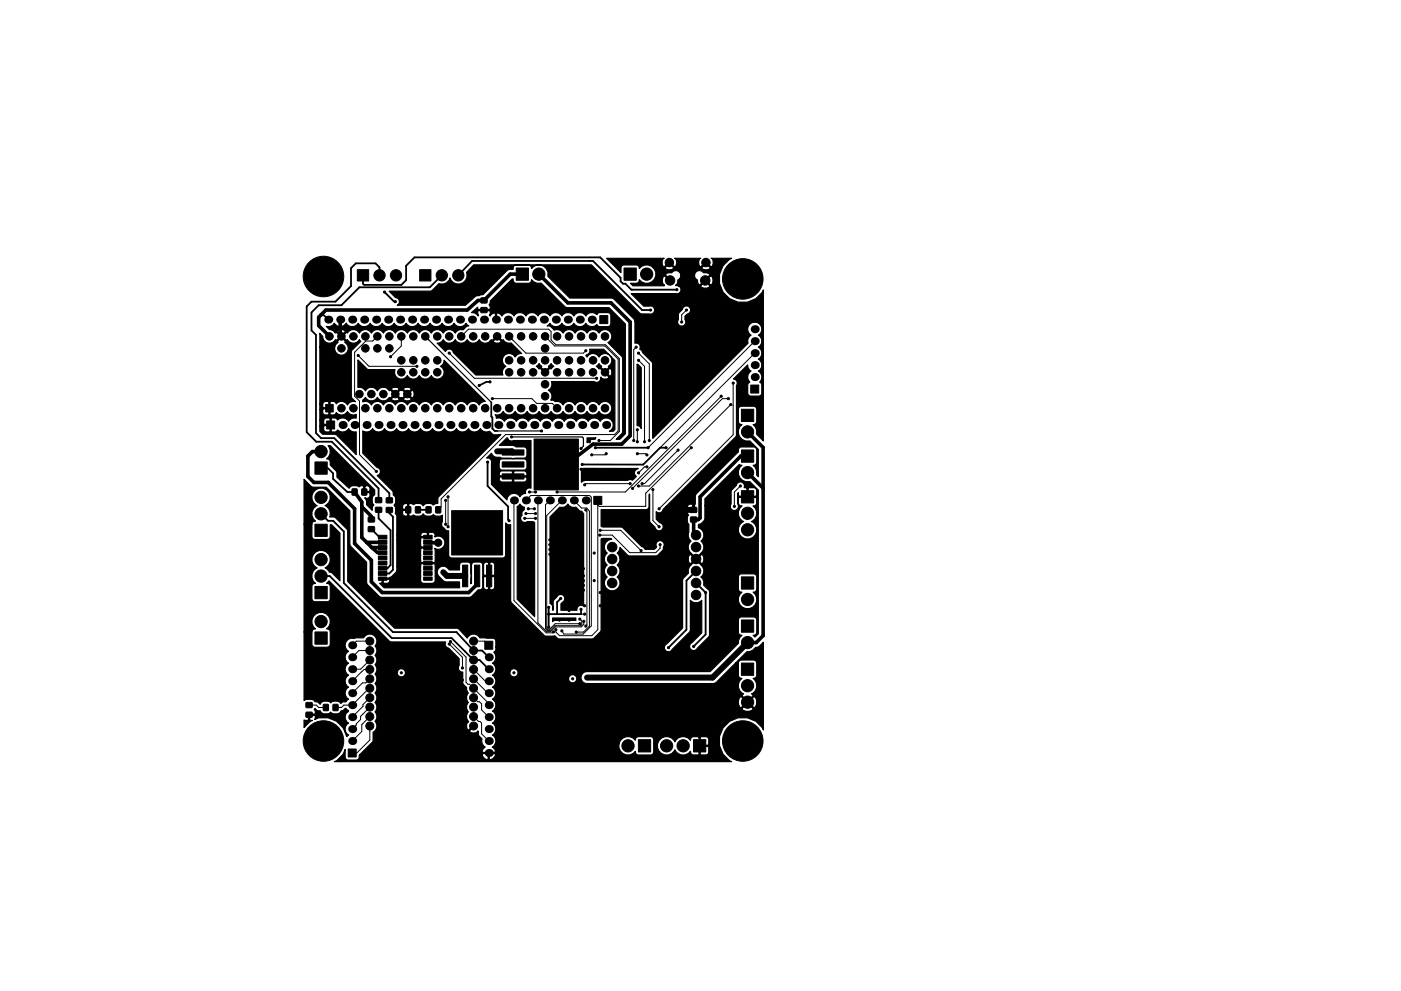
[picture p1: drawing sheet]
<svg xmlns="http://www.w3.org/2000/svg" width="297mm" height="210mm" viewBox="0 0 297 210" stroke-linecap="round" stroke-linejoin="round" font-family="sans-serif">
<g fill="#000" stroke="#000" stroke-width=".21">
<path d="M75.8 57.2h2.4v2.4h-2.4zM89 57.2h2.4v2.4h-2.4zM109.4 56.9h2.6v2.6h-2.6zM132.3 56.9h2.6v2.6h-2.6zM102 65.3h1.2l.1 1h-1.3zM102 63.2h1.2l.1 1-1.3 .1zM127.2 67h1.7v1.7h-1.7zM69 85.8h1.7v1.6h-1.7zM69.3 89.3h1.7v1.7h-1.7zM106.5 95.5h4.6v1.1h-4.6zM106.5 98h4.6v1.1h-4.6zM157.2 95.5h2.6v2.6h-2.6z"/>
<path d="M157.2 86.8h2.6v2.6h-2.6zM159.2 81.7h1.7v1.7h-1.7zM66.8 111.2h2.6v2.6h-2.6zM66.8 98h2.6v2.6h-2.6zM74.7 103.8h1v1.2h-1zM76.7 103.8h1.1l-.1 1.2h-1zM78.1 111.8l1.2-.1 .1 1-1.3 .1zM78.1 109.7h1.2l.1 1h-1.3zM80.2 113.6h1.8v.8h-1.8zM80.2 114.7h1.8v.8h-1.8zM80.2 115.8h1.8v.8h-1.8zM80.2 116.9h1.8v.8h-1.8z"/>
<path d="M80.2 118h1.8v.8h-1.8zM80.2 119.1h1.8v.8h-1.8zM79.6 105.6h1.3v1h-1.2zM79.6 107.7l1.3-.1v1l-1.2 .1zM81.9 107.7h1.3v1h-1.3zM81.9 105.6h1.3v1l-1.3 .1zM86.1 107.5l1 .1-.1 1.2h-1zM88.1 107.5l1 .1v1.2h-1zM89.8 119.1h1.8v.8h-1.8zM89.8 118h1.8v.8h-1.8zM89.8 116.9h1.8v.8h-1.8zM89.8 115.8h1.8v.8h-1.8z"/>
<path d="M89.8 114.7h1.8v.8h-1.8zM89.8 113.6h1.8v.8h-1.8zM90.4 107.5l1 .1-.1 1.2h-1zM92.4 107.5l1 .1v1.2h-1zM106.5 100.5h4.6v1.1h-4.6zM95.8 108.3h10.8v9.4h-10.8zM113.2 93.1h9.4v10.8h-9.4zM125.9 105.3h1.7v1.7h-1.7zM146.4 109.7h1.3v1h-1.2zM146.4 107.7h1.3v1h-1.2zM157.2 104.1h2.6v2.6h-2.6zM66.8 124.4h2.6v2.6h-2.6z"/>
<path d="M66.8 134.1h2.6v2.6h-2.6zM80.2 120.2h1.8v.8h-1.8zM80.2 121.3h1.8v.8h-1.8zM80.2 122.4h1.8v.7h-1.8zM89.8 122.4h1.8v.7h-1.8zM89.8 121.3h1.8v.8h-1.8zM89.8 120.2h1.8v.8h-1.8zM98.1 119.9h1.1v4.6h-1.1zM100.6 119.9h1.1v4.6h-1.1zM103.2 119.9h1.1v4.6h-1.1zM102.8 136.1h1.7v1.7h-1.7zM157.2 131.5h2.6v2.6h-2.6z"/>
<path d="M157.2 122.4h2.6v2.6h-2.6zM64.9 149.1h1.2l.1 1h-1.3zM64.9 151.1h1.2l.1 1-1.3 .1zM68.6 149.5h1v1.3l-1-.1zM70.6 149.5h1.1l-.1 1.3-1-.1zM135.4 156.9h2.6v2.6h-2.6zM147 156.9h2.6v2.6h-2.6zM157.2 140.7h2.6v2.6h-2.6zM73.8 158.9h1.7v1.7h-1.7z"/>
<circle cx="68.6" cy="58.7" r="4.3"/>
<circle cx="80.5" cy="58.4" r="1.2"/>
<circle cx="84" cy="58.4" r="1.2"/>
<circle cx="93.7" cy="58.4" r="1.2"/>
<circle cx="97.2" cy="58.4" r="1.2"/>
<circle cx="114.2" cy="58.2" r="1.3"/>
<circle cx="137.1" cy="58.2" r="1.3"/>
<circle cx="141.9" cy="55.7" r=".9"/>
<circle cx="142.1" cy="59.5" r="1"/>
<circle cx="149.5" cy="59.5" r="1"/>
<circle cx="149.7" cy="55.7" r=".9"/>
<circle cx="157.5" cy="59.2" r="4.3"/>
<circle cx="69.8" cy="71.4" r=".8"/>
<circle cx="72.4" cy="71.4" r=".8"/>
<circle cx="72.4" cy="73.9" r=".8"/>
<circle cx="74.9" cy="71.4" r=".8"/>
<circle cx="75.9" cy="75.4" r=".23"/>
<circle cx="77.5" cy="73.9" r=".8"/>
<circle cx="77.5" cy="71.4" r=".8"/>
<circle cx="80" cy="71.4" r=".8"/>
<circle cx="80" cy="73.9" r=".8"/>
<circle cx="81.5" cy="62" r=".23"/>
<circle cx="82.5" cy="73.9" r=".8"/>
<circle cx="82.5" cy="71.4" r=".8"/>
<circle cx="82.8" cy="75.7" r=".23"/>
<circle cx="83.8" cy="64" r=".23"/>
<circle cx="85.1" cy="79" r=".8"/>
<circle cx="85.1" cy="76.4" r=".8"/>
<circle cx="85.1" cy="71.4" r=".8"/>
<circle cx="87.6" cy="71.4" r=".8"/>
<circle cx="87.6" cy="76.4" r=".8"/>
<circle cx="87.6" cy="79" r=".8"/>
<circle cx="88.4" cy="77.7" r=".23"/>
<circle cx="90.2" cy="71.4" r=".8"/>
<circle cx="90.2" cy="76.4" r=".8"/>
<circle cx="90.2" cy="79" r=".8"/>
<circle cx="92.7" cy="79" r=".8"/>
<circle cx="92.7" cy="76.4" r=".8"/>
<circle cx="92.7" cy="71.4" r=".8"/>
<circle cx="95.2" cy="71.4" r=".8"/>
<circle cx="95.2" cy="74.9" r=".23"/>
<circle cx="97.8" cy="71.4" r=".8"/>
<circle cx="100.3" cy="71.4" r=".8"/>
<circle cx="102.9" cy="71.4" r=".8"/>
<circle cx="105.4" cy="71.4" r=".8"/>
<circle cx="107.9" cy="79" r=".8"/>
<circle cx="107.9" cy="71.4" r=".8"/>
<circle cx="107.9" cy="76.4" r=".8"/>
<circle cx="110.5" cy="76.4" r=".8"/>
<circle cx="110.5" cy="71.4" r=".8"/>
<circle cx="110.5" cy="79" r=".8"/>
<circle cx="113" cy="79" r=".8"/>
<circle cx="113" cy="76.4" r=".8"/>
<circle cx="113" cy="71.4" r=".8"/>
<circle cx="115.6" cy="79" r=".8"/>
<circle cx="115.6" cy="76.4" r=".8"/>
<circle cx="115.6" cy="71.4" r=".8"/>
<circle cx="115.6" cy="73.9" r=".8"/>
<circle cx="118.1" cy="71.4" r=".8"/>
<circle cx="118.1" cy="79" r=".8"/>
<circle cx="118.1" cy="76.4" r=".8"/>
<circle cx="120.6" cy="79" r=".8"/>
<circle cx="120.6" cy="76.4" r=".8"/>
<circle cx="120.6" cy="71.4" r=".8"/>
<circle cx="123.2" cy="71.4" r=".8"/>
<circle cx="123.2" cy="76.4" r=".8"/>
<circle cx="123.2" cy="79" r=".8"/>
<circle cx="124.2" cy="74.4" r=".23"/>
<circle cx="125.7" cy="76.4" r=".8"/>
<circle cx="125.7" cy="79" r=".8"/>
<circle cx="125.7" cy="71.4" r=".8"/>
<circle cx="128.3" cy="71.4" r=".8"/>
<circle cx="128.3" cy="79" r=".8"/>
<circle cx="128.3" cy="76.4" r=".8"/>
<circle cx="134.9" cy="73.7" r=".23"/>
<circle cx="135.4" cy="74.9" r=".23"/>
<circle cx="135.4" cy="76.4" r=".23"/>
<circle cx="135.6" cy="78.5" r=".23"/>
<circle cx="137.9" cy="65.8" r=".23"/>
<circle cx="137.9" cy="68.8" r=".23"/>
<circle cx="143.5" cy="61.5" r=".23"/>
<circle cx="144.5" cy="68.3" r=".23"/>
<circle cx="145.5" cy="65.8" r=".23"/>
<circle cx="68.1" cy="95.8" r="1.3"/>
<circle cx="72.4" cy="86.6" r=".8"/>
<circle cx="74.9" cy="86.6" r=".8"/>
<circle cx="76.2" cy="83.6" r=".8"/>
<circle cx="77.5" cy="86.6" r=".8"/>
<circle cx="78.7" cy="83.6" r=".8"/>
<circle cx="80" cy="86.6" r=".8"/>
<circle cx="81.3" cy="83.6" r=".8"/>
<circle cx="82.5" cy="86.6" r=".8"/>
<circle cx="83.8" cy="83.6" r=".8"/>
<circle cx="85.1" cy="86.6" r=".8"/>
<circle cx="86.4" cy="83.6" r=".8"/>
<circle cx="87.6" cy="86.6" r=".8"/>
<circle cx="90.2" cy="86.6" r=".8"/>
<circle cx="92.7" cy="86.6" r=".8"/>
<circle cx="95.2" cy="86.6" r=".8"/>
<circle cx="97.8" cy="86.6" r=".8"/>
<circle cx="100.3" cy="86.6" r=".8"/>
<circle cx="101.6" cy="81.8" r=".23"/>
<circle cx="102.9" cy="86.6" r=".8"/>
<circle cx="103.4" cy="98" r=".23"/>
<circle cx="103.9" cy="81" r=".23"/>
<circle cx="104.4" cy="84.6" r=".23"/>
<circle cx="105.4" cy="86.6" r=".8"/>
<circle cx="105.4" cy="95.8" r=".23"/>
<circle cx="107.9" cy="86.6" r=".8"/>
<circle cx="108.5" cy="92.7" r=".23"/>
<circle cx="110.5" cy="86.6" r=".8"/>
<circle cx="113" cy="86.6" r=".8"/>
<circle cx="114.8" cy="91.4" r=".23"/>
<circle cx="115.6" cy="81.5" r=".8"/>
<circle cx="115.6" cy="84.1" r=".8"/>
<circle cx="115.6" cy="86.6" r=".8"/>
<circle cx="118.1" cy="86.6" r=".8"/>
<circle cx="120.6" cy="86.6" r=".8"/>
<circle cx="123.2" cy="86.6" r=".8"/>
<circle cx="123.2" cy="99.6" r=".23"/>
<circle cx="123.2" cy="95.2" r=".23"/>
<circle cx="123.4" cy="98.5" r=".23"/>
<circle cx="125" cy="93.7" r=".23"/>
<circle cx="125.5" cy="96.5" r=".23"/>
<circle cx="125.7" cy="86.6" r=".8"/>
<circle cx="126.2" cy="95" r=".23"/>
<circle cx="126.5" cy="80.3" r=".23"/>
<circle cx="127" cy="93.5" r=".23"/>
<circle cx="128.3" cy="86.6" r=".8"/>
<circle cx="128.5" cy="96.3" r=".23"/>
<circle cx="134.4" cy="93.5" r=".23"/>
<circle cx="135.1" cy="96.3" r=".23"/>
<circle cx="135.1" cy="93.7" r=".23"/>
<circle cx="135.1" cy="91.2" r=".23"/>
<circle cx="135.6" cy="81.5" r=".23"/>
<circle cx="136.7" cy="93.7" r=".23"/>
<circle cx="137.2" cy="99.1" r=".23"/>
<circle cx="137.2" cy="96.5" r=".23"/>
<circle cx="137.4" cy="95" r=".23"/>
<circle cx="137.7" cy="93.5" r=".23"/>
<circle cx="141.2" cy="95" r=".23"/>
<circle cx="143.8" cy="95.5" r=".23"/>
<circle cx="146.6" cy="95" r=".23"/>
<circle cx="152.9" cy="84.1" r=".23"/>
<circle cx="154.4" cy="84.6" r=".23"/>
<circle cx="154.9" cy="85.8" r=".23"/>
<circle cx="155.4" cy="81.3" r=".23"/>
<circle cx="158.5" cy="91.6" r="1.3"/>
<circle cx="68.1" cy="105.5" r="1.3"/>
<circle cx="68.1" cy="118.7" r="1.3"/>
<circle cx="68.1" cy="109" r="1.3"/>
<circle cx="73.9" cy="100.6" r=".23"/>
<circle cx="79.8" cy="100" r=".23"/>
<circle cx="92.9" cy="115.1" r=".76"/>
<circle cx="94.5" cy="111.2" r=".23"/>
<circle cx="94.5" cy="106.2" r=".23"/>
<circle cx="95" cy="105.4" r=".23"/>
<circle cx="95" cy="111.8" r=".23"/>
<circle cx="105.2" cy="100.3" r=".23"/>
<circle cx="107.9" cy="110.5" r=".23"/>
<circle cx="110" cy="114.5" r=".23"/>
<circle cx="111.3" cy="110" r=".23"/>
<circle cx="111.5" cy="109" r=".23"/>
<circle cx="112" cy="107.9" r=".23"/>
<circle cx="112.3" cy="104.4" r=".23"/>
<circle cx="113.3" cy="107.9" r=".23"/>
<circle cx="113.5" cy="110" r=".23"/>
<circle cx="113.5" cy="109" r=".23"/>
<circle cx="113.5" cy="104.4" r=".23"/>
<circle cx="116.6" cy="115.6" r=".23"/>
<circle cx="116.6" cy="114.5" r=".23"/>
<circle cx="116.6" cy="116.6" r=".23"/>
<circle cx="116.6" cy="117.6" r=".23"/>
<circle cx="117.3" cy="118.1" r=".23"/>
<circle cx="117.3" cy="114" r=".23"/>
<circle cx="118.1" cy="104.4" r=".23"/>
<circle cx="118.4" cy="114.3" r=".23"/>
<circle cx="118.4" cy="118.1" r=".23"/>
<circle cx="118.6" cy="116.3" r=".23"/>
<circle cx="118.6" cy="115.3" r=".23"/>
<circle cx="119.1" cy="116.8" r=".23"/>
<circle cx="119.4" cy="117.9" r=".23"/>
<circle cx="120.1" cy="116.6" r=".23"/>
<circle cx="120.4" cy="118.1" r=".23"/>
<circle cx="121.2" cy="116.6" r=".23"/>
<circle cx="121.4" cy="118.1" r=".23"/>
<circle cx="122.2" cy="116.6" r=".23"/>
<circle cx="122.4" cy="117.9" r=".23"/>
<circle cx="123.2" cy="116.8" r=".23"/>
<circle cx="123.2" cy="119.9" r=".23"/>
<circle cx="123.2" cy="118.9" r=".23"/>
<circle cx="123.4" cy="117.9" r=".23"/>
<circle cx="124" cy="102.9" r=".23"/>
<circle cx="124.2" cy="108.2" r=".23"/>
<circle cx="126" cy="117.3" r=".23"/>
<circle cx="127.2" cy="113.5" r=".23"/>
<circle cx="127.3" cy="112.5" r=".23"/>
<circle cx="129.8" cy="116.1" r="1.01"/>
<circle cx="129.8" cy="118.6" r="1.01"/>
<circle cx="131.1" cy="101.3" r=".23"/>
<circle cx="133.6" cy="102.6" r=".23"/>
<circle cx="134.1" cy="103.6" r=".23"/>
<circle cx="135.4" cy="100.3" r=".23"/>
<circle cx="135.4" cy="103.1" r=".23"/>
<circle cx="135.9" cy="116.8" r=".23"/>
<circle cx="136.1" cy="102.6" r=".23"/>
<circle cx="138.4" cy="103.9" r=".23"/>
<circle cx="139.7" cy="107.9" r=".23"/>
<circle cx="139.7" cy="111.8" r=".23"/>
<circle cx="140" cy="115.6" r=".23"/>
<circle cx="143.8" cy="107.9" r=".23"/>
<circle cx="147.6" cy="118.6" r="1.01"/>
<circle cx="147.6" cy="113.5" r="1.01"/>
<circle cx="147.6" cy="116.1" r="1.01"/>
<circle cx="151.1" cy="100.3" r=".23"/>
<circle cx="155.7" cy="107.4" r=".23"/>
<circle cx="157" cy="103.1" r=".23"/>
<circle cx="158.5" cy="112.4" r="1.3"/>
<circle cx="158.5" cy="108.9" r="1.3"/>
<circle cx="158.5" cy="100.3" r="1.3"/>
<circle cx="68.1" cy="122.2" r="1.3"/>
<circle cx="68.1" cy="131.9" r="1.3"/>
<circle cx="78.4" cy="138" r=".85"/>
<circle cx="78.4" cy="136" r=".85"/>
<circle cx="94" cy="121.4" r=".23"/>
<circle cx="95.2" cy="136.6" r=".23"/>
<circle cx="95.5" cy="136.1" r=".23"/>
<circle cx="100.4" cy="138" r=".85"/>
<circle cx="100.4" cy="136" r=".85"/>
<circle cx="116.3" cy="133.1" r=".23"/>
<circle cx="116.3" cy="130.3" r=".23"/>
<circle cx="116.3" cy="128.9" r=".23"/>
<circle cx="117.3" cy="134.1" r=".23"/>
<circle cx="117.9" cy="133.6" r=".23"/>
<circle cx="118.1" cy="124.2" r=".23"/>
<circle cx="118.4" cy="124.7" r=".23"/>
<circle cx="118.6" cy="131.6" r=".23"/>
<circle cx="118.9" cy="127" r=".23"/>
<circle cx="119.1" cy="133.9" r=".23"/>
<circle cx="119.4" cy="125.7" r=".23"/>
<circle cx="119.4" cy="124.7" r=".23"/>
<circle cx="119.6" cy="125.2" r=".23"/>
<circle cx="119.6" cy="122.7" r=".23"/>
<circle cx="119.9" cy="121.4" r=".23"/>
<circle cx="120.6" cy="129.5" r=".23"/>
<circle cx="120.6" cy="131.6" r=".23"/>
<circle cx="120.6" cy="126.2" r=".23"/>
<circle cx="120.6" cy="120.6" r=".23"/>
<circle cx="121.7" cy="120.6" r=".23"/>
<circle cx="121.7" cy="124.7" r=".23"/>
<circle cx="121.9" cy="127.5" r=".23"/>
<circle cx="122.2" cy="134.1" r=".23"/>
<circle cx="122.4" cy="125.2" r=".23"/>
<circle cx="122.4" cy="122.4" r=".23"/>
<circle cx="122.4" cy="127.8" r=".23"/>
<circle cx="122.7" cy="126.7" r=".23"/>
<circle cx="122.7" cy="120.9" r=".23"/>
<circle cx="122.9" cy="127.2" r=".23"/>
<circle cx="122.9" cy="132.3" r=".23"/>
<circle cx="122.9" cy="131.3" r=".23"/>
<circle cx="123.2" cy="129.3" r=".23"/>
<circle cx="123.7" cy="120.6" r=".23"/>
<circle cx="123.7" cy="122.2" r=".23"/>
<circle cx="123.7" cy="123.2" r=".23"/>
<circle cx="123.7" cy="124.2" r=".23"/>
<circle cx="123.7" cy="125.2" r=".23"/>
<circle cx="123.8" cy="131.8" r=".23"/>
<circle cx="124" cy="128.5" r=".23"/>
<circle cx="124" cy="130.3" r=".23"/>
<circle cx="124.2" cy="132.8" r=".23"/>
<circle cx="126" cy="123.2" r=".23"/>
<circle cx="127.3" cy="128.5" r=".23"/>
<circle cx="127.3" cy="125.7" r=".23"/>
<circle cx="128.3" cy="128.3" r=".23"/>
<circle cx="128.3" cy="127.2" r=".23"/>
<circle cx="128.3" cy="126" r=".23"/>
<circle cx="129.3" cy="128.5" r=".23"/>
<circle cx="129.8" cy="121.2" r="1.01"/>
<circle cx="129.8" cy="123.7" r="1.01"/>
<circle cx="141.7" cy="137.4" r=".23"/>
<circle cx="147.1" cy="137.2" r=".23"/>
<circle cx="147.6" cy="123.7" r="1.01"/>
<circle cx="147.6" cy="121.2" r="1.01"/>
<circle cx="147.6" cy="126.2" r="1.01"/>
<circle cx="149.6" cy="125.7" r=".23"/>
<circle cx="158.5" cy="127.2" r="1.3"/>
<circle cx="158.5" cy="136.3" r="1.3"/>
<circle cx="68.6" cy="157.2" r="4.3"/>
<circle cx="71.9" cy="146.8" r=".23"/>
<circle cx="73.7" cy="150.9" r=".23"/>
<circle cx="78.4" cy="140" r=".85"/>
<circle cx="78.4" cy="142" r=".85"/>
<circle cx="78.4" cy="150" r=".85"/>
<circle cx="78.4" cy="148" r=".85"/>
<circle cx="78.4" cy="146" r=".85"/>
<circle cx="78.4" cy="144" r=".85"/>
<circle cx="78.4" cy="152" r=".85"/>
<circle cx="78.4" cy="154" r=".85"/>
<circle cx="85.1" cy="142.7" r=".23"/>
<circle cx="98" cy="144.3" r=".23"/>
<circle cx="98" cy="141.7" r=".23"/>
<circle cx="100.4" cy="140" r=".85"/>
<circle cx="100.4" cy="142" r=".85"/>
<circle cx="100.4" cy="150" r=".85"/>
<circle cx="100.4" cy="148" r=".85"/>
<circle cx="100.4" cy="146" r=".85"/>
<circle cx="100.4" cy="144" r=".85"/>
<circle cx="100.4" cy="152" r=".85"/>
<circle cx="100.4" cy="154" r=".85"/>
<circle cx="109" cy="142.7" r=".23"/>
<circle cx="117.6" cy="144.3" r=".23"/>
<circle cx="121.4" cy="144" r=".23"/>
<circle cx="124.5" cy="143.8" r=".23"/>
<circle cx="132.3" cy="146.3" r=".23"/>
<circle cx="133.2" cy="158.2" r="1.3"/>
<circle cx="141.3" cy="158.2" r="1.3"/>
<circle cx="144.8" cy="158.2" r="1.3"/>
<circle cx="148.8" cy="147.3" r=".23"/>
<circle cx="157.5" cy="157.2" r="4.3"/>
<circle cx="158.5" cy="149" r="1.3"/>
<circle cx="158.5" cy="145.5" r="1.3"/>
</g>
<g fill="#000">
<circle cx="69.6" cy="67.8" r=".85"/>
<circle cx="72.1" cy="67.8" r=".85"/>
<circle cx="74.7" cy="67.8" r=".85"/>
<circle cx="77.2" cy="67.8" r=".85"/>
<circle cx="79.8" cy="67.8" r=".85"/>
<circle cx="82.3" cy="67.8" r=".85"/>
<circle cx="84.8" cy="67.8" r=".85"/>
<circle cx="87.4" cy="67.8" r=".85"/>
<circle cx="89.9" cy="67.8" r=".85"/>
<circle cx="92.5" cy="67.8" r=".85"/>
<circle cx="95" cy="67.8" r=".85"/>
<circle cx="97.5" cy="67.8" r=".85"/>
<circle cx="100.1" cy="67.8" r=".85"/>
<circle cx="102.6" cy="67.8" r=".85"/>
<circle cx="105.2" cy="67.8" r=".85"/>
<circle cx="107.7" cy="67.8" r=".85"/>
<circle cx="110.2" cy="67.8" r=".85"/>
<circle cx="112.8" cy="67.8" r=".85"/>
<circle cx="115.3" cy="67.8" r=".85"/>
<circle cx="117.9" cy="67.8" r=".85"/>
<circle cx="120.4" cy="67.8" r=".85"/>
<circle cx="122.9" cy="67.8" r=".85"/>
<circle cx="125.5" cy="67.8" r=".85"/>
<circle cx="160" cy="69.8" r=".85"/>
<circle cx="160" cy="72.4" r=".85"/>
<circle cx="160" cy="74.9" r=".85"/>
<circle cx="160" cy="77.5" r=".85"/>
<circle cx="72.6" cy="90.2" r=".85"/>
<circle cx="75.2" cy="90.2" r=".85"/>
<circle cx="77.7" cy="90.2" r=".85"/>
<circle cx="80.3" cy="90.2" r=".85"/>
<circle cx="82.8" cy="90.2" r=".85"/>
<circle cx="85.3" cy="90.2" r=".85"/>
<circle cx="87.9" cy="90.2" r=".85"/>
<circle cx="90.4" cy="90.2" r=".85"/>
<circle cx="93" cy="90.2" r=".85"/>
<circle cx="95.5" cy="90.2" r=".85"/>
<circle cx="98" cy="90.2" r=".85"/>
<circle cx="100.6" cy="90.2" r=".85"/>
<circle cx="103.1" cy="90.2" r=".85"/>
<circle cx="105.7" cy="90.2" r=".85"/>
<circle cx="108.2" cy="90.2" r=".85"/>
<circle cx="110.7" cy="90.2" r=".85"/>
<circle cx="113.3" cy="90.2" r=".85"/>
<circle cx="115.8" cy="90.2" r=".85"/>
<circle cx="118.4" cy="90.2" r=".85"/>
<circle cx="120.9" cy="90.2" r=".85"/>
<circle cx="123.4" cy="90.2" r=".85"/>
<circle cx="126" cy="90.2" r=".85"/>
<circle cx="128.5" cy="90.2" r=".85"/>
<circle cx="160" cy="80" r=".85"/>
<circle cx="109" cy="106.2" r=".85"/>
<circle cx="111.5" cy="106.2" r=".85"/>
<circle cx="114" cy="106.2" r=".85"/>
<circle cx="116.6" cy="106.2" r=".85"/>
<circle cx="119.1" cy="106.2" r=".85"/>
<circle cx="121.7" cy="106.2" r=".85"/>
<circle cx="124.2" cy="106.2" r=".85"/>
<circle cx="74.7" cy="136.9" r=".85"/>
<circle cx="74.7" cy="139.4" r=".85"/>
<circle cx="103.6" cy="139.4" r=".85"/>
<circle cx="74.7" cy="144.5" r=".85"/>
<circle cx="74.7" cy="149.6" r=".85"/>
<circle cx="74.7" cy="152.1" r=".85"/>
<circle cx="74.7" cy="142" r=".85"/>
<circle cx="74.7" cy="157.2" r=".85"/>
<circle cx="74.7" cy="147.1" r=".85"/>
<circle cx="74.7" cy="154.7" r=".85"/>
<circle cx="103.6" cy="152.1" r=".85"/>
<circle cx="103.6" cy="149.6" r=".85"/>
<circle cx="103.6" cy="144.5" r=".85"/>
<circle cx="103.6" cy="142" r=".85"/>
<circle cx="103.6" cy="159.8" r=".85"/>
<circle cx="103.6" cy="157.2" r=".85"/>
<circle cx="103.6" cy="147.1" r=".85"/>
<circle cx="103.6" cy="154.7" r=".85"/>
</g>
<g fill="none" stroke="#000" stroke-width=".21">
<path d="M68.1 66.8h.5M72.1 71.1l.3 .3M75.9 75.4l2.3 2.3h10.2M80 71.4l-1 1h-1.4l-2.4 2.3v9.4l1 1v11.4l3.6 3.5M83.6 64h.2M85.1 71.4v2l-2.3 2.3M95.2 74.9l5.4 5.4h25.9M97.8 71.4l1.5-1.6h17l.5 .6v1.7l1.1 1h10.5l2.9 3v15.4l-1.9 2h-2.4M101.4 63.7h-.1M107.9 71.4l3.6 3.5h12.2l.5-.5M115.6 71.4l2 2h10.7l2.8 2.8v15.2l-.8 .8h-23.1l-13.7 13.7v1.6l-.6 .7M134.9 73.7l-.5 .5v19.3"/>
<path d="M135.4 74.9l2.3 2.3v16.3M135.4 76.4l1.3 1.3v16M137.9 65.8h.1M145.5 65.8l-1 1v1.5M160 72.4l-22.6 22.6M160 74.9l-20 20.1M68.1 99.3h1.4M104.4 84.6h8.4l1 1h3.3l1 1M108.8 98.5h-1.8l-.2 .3M128.5 96.3l-.2 .2h-2.8M135.1 96.3h1.8l.3 .2M135.1 91.2v2.5"/>
<path d="M137.2 99.1h-.5l-1.3 1.2M143.8 95.5l-7.1 7.1h-.6M146.6 95l-9.7 9.6v2.8h-9.9l-.3-.3M152.9 84.1l-20.3 20.3h-14.5M154.4 84.6h-1.2l-19.1 19M154.9 85.8l-17.2 17.3h-2.3M155.4 81.3v10.9l-15.7 15.7M76.7 107.4v.1M78.7 116.1l.1 .1M78.7 109.5v.7M78.7 112.3l.7 .6M80.1 117.3h1"/>
<path d="M80.3 108.2v.6M80.4 114h.7M90.7 115.1h.1M94.5 106.2v5M95 105.4v6.4M109 106.2v21.2l6.8 6.9h1.3l.2-.2M111.3 110h2.2M111.5 109h2M111.5 106.2l1-1.1h12.5l.4 .4v27.3l-1.8 1.7h-4.1l-.4-.6M112 107.9h.1M112 107.9h1.3M112.3 104.4h1.2"/>
<path d="M114 106.2v25.9l1.9 1.9h.8l1.1-1h5.4l.6-.5v-.7M116.6 106.2l-.9 .9v26.3l.3 .4h.6l1.1-1.1h5.4l.3-.2v-.7l-.5-.5M119.1 106.2l-3.2 3.2v23.9l.2 .2h.4l1.2-1.2h5.2M121.7 106.2l1.6 1.6h1.1l.6 .7v24.3l-1.3 1.3h-1.5M124.2 108.2l.2 .2v24.2l-.2 .2M126.7 106.2v27.4l-1.2 1.3h-6.9l-.7-.8v-.5M127.2 113.5h2.6l3.7 3.8h5.5l1-1v-.7M127.3 112.5h4.3l4.3 4.3M133.6 102.6h-9.4l-.2 .3M138.4 103.9v6.5l1.3 1.4M143.8 107.9l.2 .3M147.1 113l.5 .5"/>
<path d="M157 103.1l-1.3 1.3v3M78.4 136h-2.9l-.8 .9M78.4 138h-2.3l-1.4 1.4M95.2 136.6l2.8 2.8v2.3M95.5 136.1l3.3 3.3v5.4l.4 .4h.4l4 4.1v.3M100.4 136h2.4l.8 .9M101.2 122.2v1.7M123.2 130.3h.8M65.5 149.6h1.5l.6 .5h1.5M78.4 152l-1.7 1.7v1.5l-2 2M78.4 146h-.2l-3.5 3.6h-1.8l-.5 .5h-1.3M78.4 140l-1.9 2h-1.8"/>
<path d="M78.4 142h-1.2l-2.5 2.5M78.4 144l-.8 .9h-.7l-2.2 2.2M78.4 148l-1.4 1.5v.4l-2.3 2.2M78.4 150l-1.9 2v.6l-1.8 2.1M78.4 154v3l-2.7 2.8h-1M100.4 144l3 3.1h.2M100.4 142l2.5 2.5h.7M100.4 148l.9 .9h.3l.5 .4v1.3l1.5 1.5M100.4 152l1 1.1h.4l.3 .3v2.3l1.5 1.5"/>
</g>
<path d="M110.7 58.2h-2.5l-5.6 5.5h-1.2l-2.3 2.1h-30l-1.5 1.5v1.8l2.2 2.3M114.2 58.2l6.2 6.1h9.1l4.1 4v24.2l-1.8 1.7h-6.1l-4.3 3.3M72.1 67.8v3.3M68.1 95.8h-1.9l-.9 1v4.3l1.2 1.3h3.1l5.6 5.5v7.4l3.5 3.6v4.5l2.3 2.3h18.4l1.8-1.8M158.5 96.8h-1.4l-8.7 8.6v4.5l-.3 .3h-1v2.8M158.5 91.6l3.3 3.3v40l-1.5 1.4h-1.8M75.2 104.4l1.5 2.1v7.5l2.1 2.2h2.3M76.7 107.5l2 2M77.7 115.1h3.4M78.7 116.1l1.4 1.2M90.8 115.1h2.1M158.5 100.3l3.3 3.3" fill="none" stroke="#000" stroke-width=".76"/>
<path d="M151.1 100.3l-4 4.1v3.8" fill="none" stroke="#000" stroke-width=".63"/>
<path d="M105.4 95.8h3.1l.3 .2M144 108.2h3.1M94 121.4l.8 .8h3.8M158.5 136.3l-7.4 7.5h-26.6" fill="none" stroke="#000" stroke-width="1.3"/>
<g fill="none" stroke="#000" stroke-width=".38">
<path d="M77 58.4v1.8l.2 .2h7.9l1-1v-3l1.8-1.8h39.4l4.3 4.3v.8l.5 .5h.5l1.3 1.3h9.6M80.5 58.4v-1.7l-.9-.8h-4.2l-1 1v3.8l-3.3 3.3h-5.1l-1 1v26.7l2.1 2h3.3l9.9 9.9v2.5M93.7 58.4l-2.6 2.6h-14.9l-3.8 3.8h-4.8l-1.6 1.5v3.8l1 1v20.8l1.1 1.1h2.8l11.6 11.6v1.5M97.2 58.4l2.9-3h25.6l10.4 10.4h1.8M68.6 66.8l1 1M81.5 62l2.1 2M69.5 99.3l1.1 1.1v1.2l3.1 2.8h1.5M103.4 98v5.1l4.3 4.4v2.8l.2 .2M103.9 81h-.8l-1.5 .8M104.2 85.4v3l.2 .2v2.3l.5 .5h.5M126.2 95h11.2M141.2 95h-1.2l-3.6 3.6-13-.1"/>
<path d="M68.1 109l1.5 1.5h1l2.3 2.3v10.9l10.4 10.4h13.5l3.6 3.9h1.8l1.4 1.4M79.4 112.9l1 1.1M80.3 108.2v1.8l2.5 2.5v7.4l-.7 .7h-1M82.5 108.2v.7l.8 .7v11.3l-.8 .8h-1.4M88.6 108.2h2.3M68.1 122.2h1.8l13.2 13.2h12.7l4.6 4.6h1.3l1.9 2M116.3 128.9v4.2M118.9 127l-.8 .8v2.5M123.2 129.3v1h-6.9M147.6 121.2l-2.1 2v10.4l-3.8 3.8M147.6 123.7l2 2v8.9l-2.5 2.6"/>
</g>
<path d="M90.2 71.4l14 14M105.4 91.4h9.4M108.5 92.7h14.9l.3 .3v1.6l-.5 .6" fill="none" stroke="#000" stroke-width=".25"/>
<g fill="#000" stroke="#000" stroke-width=".25">
<path d="M100 66.3l1.3-1.1 .1 .5h2.4l.1-.2v-.4l-.2-.4 .3-.9 4.6-4.6h.2a.73 .73 0 0 0 .6 .9h2.6a.66 .66 0 0 0 .7-.8 1.86 1.86 0 0 0 2 .8l5.3 5.1 9.1 .1 3.5 3.4v23.3l-1.2 1.2h-.8l1.2-1.2 .2-.5v-15.4l-.2-.5-2.9-2.9a1.45 1.45 0 0 0 .4-2.3 1.45 1.45 0 0 0-2.3 .3 1.42 1.42 0 0 0-1.3-.8 1.42 1.42 0 0 0-1.2 .8 1.42 1.42 0 0 0-1.3-.8 1.42 1.42 0 0 0-1.3 .8 1.42 1.42 0 0 0-1.3-.8 1.42 1.42 0 0 0-1.2 .8 1.38 1.38 0 0 0-1.9-.6l-.9-.9-.6-.1 .6-.5a1.48 1.48 0 0 0 2.5 0 1.48 1.48 0 0 0 2.6 0 1.48 1.48 0 0 0 2.5 0 1.51 1.51 0 0 0 2.4 .3l.1 .2 .5 .2h1.7a.65 .65 0 0 0 .6-.6v-1.7a.65 .65 0 0 0-.6-.7h-1.7l-.5 .2-.1 .3a1.51 1.51 0 0 0-2.4 .2 1.48 1.48 0 0 0-2.5 0 1.48 1.48 0 0 0-2.6 0 1.48 1.48 0 0 0-2.5 0 1.48 1.48 0 0 0-2.6 0 1.48 1.48 0 0 0-2.5 0 1.48 1.48 0 0 0-2.5 0 1.48 1.48 0 0 0-2.6 .1l-.5-.6-.4-.1-.2 .1v1.4l-.3 .1v-1.5l-.2-.1-.4 .1-.5 .6-.2-.3 .2-.3v-.4l-.1-.2h-2.4l-.1 .2v.4l.2 .3-.2 .2a1.35 1.35 0 0 0-1.3-.7zM82.5 61.8h8.6l.6-.3 1.4-1.3h.2a1.81 1.81 0 0 0 2.1-1.2 1.84 1.84 0 0 0 2.4 1.2 1.84 1.84 0 0 0 1.1-2.4l1.5-1.6h25l10.1 10.2 .6 .2h1.7a.88 .88 0 0 0 1-.9 .88 .88 0 0 0-1.1-.7h-1.2l-2.7-2.7h9.5a.87 .87 0 0 0 1.1-.6 .87 .87 0 0 0-.6-1h4.7l.1 .2a1.26 1.26 0 0 0 1.9-.2l-1-1-1 1h-4.7l-.6-.2 .3-.1 .2-1 .5-.4 .1-.8h3a1 1 0 0 0 .6 1.2l.2 1 .3 .1 .9-1h.4l1 1a1.17 1.17 0 0 0 0-2l-1 1h-.4l1.2-1.2a1.2 1.2 0 0 0-1.3-.4 1.06 1.06 0 0 0-1.1-.5 1.06 1.06 0 0 0-.8 .8h-3l-.1-.3a1.16 1.16 0 0 0-1.9 0h-.6l-.5 .2-.1 .2 1.2 1.2-.2 .2-1.2-1.2a1.17 1.17 0 0 0 0 2v.1h-6.7l-.5-.5h1.5l.3-.4 .1-.4a1.95 1.95 0 0 0 2.8 .3 1.95 1.95 0 0 0 .1-2.8h2.5l.1 .2a1.16 1.16 0 0 0 1.7-.2h6l.1 .2a1.16 1.16 0 0 0 1.7-.2l-.9-.9-.9 .9h-6l-.9-.9-.9 .9h-2.5a1.88 1.88 0 0 0-2.9 .2l-.1-.4-.3-.3-2.9-.1a.65 .65 0 0 0-.6 .7v.9l-3.1-3h12.2l-.2 .1a1.16 1.16 0 0 0 .2 1.7l1.1-1.1 1.1 1.1a1.07 1.07 0 0 0 0-1.8h5.6l-.3 .1a1.16 1.16 0 0 0 .3 1.7l1.1-1.1 1.1 1.1a1.07 1.07 0 0 0 0-1.8h4.3l-.4 .2a5 5 0 0 0-.6 7.9 5 5 0 0 0 7.8-1.4v32l-1.5-1.4a1.87 1.87 0 0 0-.7-2l.3-.1 .4-.3v-2.9a.65 .65 0 0 0-.6-.6h-2.6l-.5 .2-.2 .4v2.6a.66 .66 0 0 0 .8 .7 1.95 1.95 0 0 0-.6 2.4 1.95 1.95 0 0 0 2.3 1l1.8 1.9v5.7l-.4-.4v-.8l-.3-.7-.4-.5h.1a.65 .65 0 0 0 .6-.6v-2.6l-.1-.5-.5-.2h-2.6a.76 .76 0 0 0-.7 1.1l-8.8 8.8-.3 .7v1.6l-.2 .1v1.2h-1.3l-.2 .2v.4l.3 .4a1.61 1.61 0 0 0 0 1.9l-.1 2.7 .3 .6 .3 .3-.3 .3a1.71 1.71 0 0 0 .4 2.4l1 .9 1-.9a1.67 1.67 0 0 0 0-2.7 1.63 1.63 0 0 0-.5-2.8l.1-.8a1.7 1.7 0 0 0 1.2-1.4v-2.5h5.4a.88 .88 0 0 0 1.1 1 .88 .88 0 0 0 .5-1.4v-1.2h.2l.1 1.4 .6 .2-.4 .5a1.93 1.93 0 0 0 .8 2.9 1.95 1.95 0 0 0-.7 2.9 1.95 1.95 0 0 0 3 0 1.95 1.95 0 0 0-.7-2.9 1.92 1.92 0 0 0 .4-3.4 .65 .65 0 0 0 .7-.5v-1.1l-.1-.2h-3.6l-.3 .2v-1l.2-.2v.6l.1 .2h1.7v-1.7h.2v1.7h1.7l.1-.2v-1.1l-.2-.4a2.11 2.11 0 0 0-1.8 0l-.2-.1h-.4a.87 .87 0 0 0-.6-1.2 .87 .87 0 0 0-1.1 .7l-1.1 1.1v2.8l-.2 .4h-5.4v-1.5l7.3-7.3 .6 .2-.4 .5a1.96 1.96 0 0 0 0 2.2 1.96 1.96 0 0 0 2.1 .8l1.8 1.8v30.5l-.7 .7-.4-.4 .3-.1 .4-.3v-2.9a.65 .65 0 0 0-.6-.6h-2.6l-.5 .2-.2 .4v2.6a.66 .66 0 0 0 .8 .7l-.4 .4-.3 .8v.5l-6.1 6-26.5 .1a1.28 1.28 0 0 0-.8 1.3 1.28 1.28 0 0 0 1.1 1.1l26.8 .1 .9-.4 3.9-4h.6l.1 2.8 .3 .4h.4a1.92 1.92 0 0 0 .4 3.3l-.4 .4 1.2 1.2 1.2-1.2-.4-.4a1.92 1.92 0 0 0 .4-3.3h.3l.4-.4v-2.8a.65 .65 0 0 0-.6-.7h-2.6l-.5 .2-.2 .5h-.6l2.5-2.4h.5l.7-.3 .6-.6h.2a2.4 2.4 0 0 0 1.5-1.1v18.6l-.2-.5a5 5 0 0 0-7.9-.6 5 5 0 0 0 1.3 7.8h-84.2l.5-.2 1.4-1.4 .4-1v1.6l.2 .5 .4 .2h1.7a.81 .81 0 0 0 .7-1.1l26-.1a1.12 1.12 0 0 0 1.3 1v-1.2h.3v1.2l.2 .1a1.08 1.08 0 0 0 1-1.3h-2.7l-.1 .2h-25.9l2.8-2.8v-2h.1a1.48 1.48 0 0 0 .3-2.3 1.41 1.41 0 0 0 0-2 1.41 1.41 0 0 0 0-2 1.41 1.41 0 0 0 0-2 1.41 1.41 0 0 0 0-2 1.41 1.41 0 0 0 0-2l.3-.4h4.4v.3a.88 .88 0 0 0 1.4 .6 .88 .88 0 0 0 0-1.5 .88 .88 0 0 0-1.4 .6h-4.4l.1-.9-.4-.7 .2-.1a1.44 1.44 0 0 0-.2-1.9 1.41 1.41 0 0 0 0-2 1.49 1.49 0 0 0-.2-2.2 1.49 1.49 0 0 0-2.2 .5l-2.3 .1a1.48 1.48 0 0 0-1.6 1 1.48 1.48 0 0 0 .7 1.8 1.46 1.46 0 0 0 0 2.5 1.46 1.46 0 0 0 0 2.6 1.46 1.46 0 0 0 0 2.5 1.46 1.46 0 0 0 0 2.5l-.5 .6h-.8l-.3 .4-.2-.3a1.58 1.58 0 0 0-2 .1 1.48 1.48 0 0 0-2.2 .3l-.6-.5h-.5l-.2-.3a2.04 2.04 0 0 0-2.1 0v-14.5h1.6v2.6l.4 .6h2.9a.65 .65 0 0 0 .6-.6v-2.9l-.4-.3-.3-.1a1.96 1.96 0 0 0 .2-2.9 1.96 1.96 0 0 0-2.9 0 1.96 1.96 0 0 0 .3 2.9l-.6 .2-.2 .5h-1.6v-22.9h1.6v2.6l.4 .6 2.9 .1a.65 .65 0 0 0 .6-.7v-2.5h.3l1.8 1.8v10.1l-1.6-1.6-.7-.2a1.41 1.41 0 0 0-.9-.9 1.95 1.95 0 0 0 .7-3 1.95 1.95 0 0 0-3.1 0 1.95 1.95 0 0 0 .7 3 1.91 1.91 0 0 0-.3 3.3h-.4l-.3 .4-.1 2.8a.65 .65 0 0 0 .7 .7h2.6l.4-.2 .2-.5v-2.6a.66 .66 0 0 0-.7-.6l.4-.6 13 13h11.8l-.1 .3a.87 .87 0 0 0 .7 1l2.2 2.2v1.5a.86 .86 0 0 0 0 .9 .86 .86 0 0 0 .8 .5v2.4l.8 .8v.5l.4 .7-.2 .2a1.44 1.44 0 0 0 .2 1.8 1.41 1.41 0 0 0 0 2 1.53 1.53 0 0 0 .1 2.2 1.02 1.02 0 0 0 0 1.7l1-1.1 .2 .2-1.1 1.1 .1 .2a1.11 1.11 0 0 0 1.7-.2l.1 .1 .1 .8 .7 .8a1.41 1.41 0 0 0 .7 1.7l-.5 .5-.2 .4 .1 .2h2.7l.1-.2-.2-.4-.5-.5 .6-.6h26.2a1.96 1.96 0 0 0 1.1 2.1 1.96 1.96 0 0 0 2.4-.6l.1 .4 .3 .3 2.9 .1a.65 .65 0 0 0 .6-.7v-1.6h.8a1.95 1.95 0 0 0 1.3 2.2 1.95 1.95 0 0 0 2.4-1 1.92 1.92 0 0 0 3.3 .3 .65 .65 0 0 0 .5 .8h1.2l.1-.2v-1.6h.3v1.6l.1 .2h1.2l.4-.3 .1-1.4-.2-.1h-1.9v-1.9h.3v1.6h1.6l.2-.1-.1-1.4-.4-.3h-1.2l-.1 .2a2.11 2.11 0 0 0-1.8-.1l-.3 .7-.5-.5a1.93 1.93 0 0 0-2.8 .8 1.94 1.94 0 0 0-2-1.1 1.94 1.94 0 0 0-1.7 1.6h-.8v-1a.65 .65 0 0 0-.6-.6h-2.9l-.3 .4-.1 .4a1.96 1.96 0 0 0-2-.8 1.96 1.96 0 0 0-1.5 1.6l-26.2-.1a1.45 1.45 0 0 0-.6-1.8 1.46 1.46 0 0 0 0-2.6 1.46 1.46 0 0 0 0-2.5l.5-.6h52.4l.1 .3a1.57 1.57 0 0 0 2.3-.3l-1.2-1.1-1.2 1.1h-52.4l.2-.7-.3-1h51.8v.8l.2 .6 .3 .2 1.2-1.2h.4l1.2 1.2a1.46 1.46 0 0 0 0-2.4l-1.2 1.2h-.4l-1.2-1.2-.3 .1-.2 .7h-51.8l-.4-.3a1.46 1.46 0 0 0 0-2.5 1.43 1.43 0 0 0 .6-2h15.5v.4a.88 .88 0 0 0 1.4 .5 .88 .88 0 0 0 0-1.4 .88 .88 0 0 0-1.4 .5h-15.5l-.6-.5 .6-.7h3.1a.88 .88 0 0 0 1 1 .88 .88 0 0 0 .6-1.3 .88 .88 0 0 0-1.5 0l-.1 .3h-3.1a1.46 1.46 0 0 0-.6-1.9 1.48 1.48 0 0 0 .3-2.3l.4-.4v-.8h35.8a.87 .87 0 0 0 .5 1 .87 .87 0 0 0 1.1-.4l3.8-3.9 .1-6.6 .2 .3a1.61 1.61 0 0 0 2.2-.3v7l-2.1 2.1a.87 .87 0 0 0-.3 1.4 .87 .87 0 0 0 1.4-.2l2.6-2.7 .1-9a.84 .84 0 0 0-.5-.9l-.8-.9v-.7l-.5-1h7.8v2.6a.66 .66 0 0 0 .8 .6 1.96 1.96 0 0 0-.3 2.9 1.96 1.96 0 0 0 2.9 0 1.96 1.96 0 0 0-.2-2.9h.3l.4-.4v-2.8a.65 .65 0 0 0-.6-.7l-2.9 .1-.4 .6h-7.8a1.67 1.67 0 0 0-.1-2.6l-1-1-1 1a1.72 1.72 0 0 0-.6 1.8l-1.1 1-.2 .6v10.1l-3.7 3.6-.1 .3h-35.8v-1.4l-.4-.3-3-.2v-.1a1.49 1.49 0 0 0-2.6 .2l-1.7-1.9-.6-.2h-13.1l-10-9.9v-11l-2.5-2.5-.6-.2h-.7a1.86 1.86 0 0 0-1-2.4 1.95 1.95 0 0 0 .7-3 1.95 1.95 0 0 0-3.1 0 1.95 1.95 0 0 0 .7 3 1.91 1.91 0 0 0-.3 3.3l-.6 .2-.2 .4h-1.6v-9.5l1.7 1.6 3 .1 5 5v7.3l3.5 3.6 .1 4.5 2.8 2.9 18.8 .1 .7-.3 1.3-1.4h.3a.65 .65 0 0 0 .7-.6v-2h.1l.1 2.4 .4 .2h.4l.2-.1v-2.7h.2v2.7l.2 .1a.7 .7 0 0 0 .9-.5v-2.1l-.2-.2h-2l-.3 .2-.1-2.7h.2v2.1l.2 .2h.9v-2.7h.2v2.7h.9l.2-.2-.1-2.4a.63 .63 0 0 0-1-.1l-.4-.1a.7 .7 0 0 0-.9 .5h-.2l-.3-.5a2.17 2.17 0 0 0-1.8 .1l-.2 .5v3.8l-.2 .2v-4a.65 .65 0 0 0-.6-.7h-1.1l-.5 .2-.2 .5v1h-2.1l-.5-.5a1.27 1.27 0 0 0-1.7 .1 1.27 1.27 0 0 0-.1 1.7 2.76 2.76 0 0 0 1.6 1.3h2.8l.1 1.2h-16.1l-.9-.9 .5-.2v-.7h.2v.7l.2 .2h.7a.52 .52 0 0 0 .4-.9h-1.5v-.2l1.5-.1 .6-.3 1-1.1v-1h5.1v2.9l.2 .5 .4 .2h1.8a.65 .65 0 0 0 .7-.7v-3.3l-.2-.2h-2.8l-.1 .2v.4h-5.1v-5.5h5.1v1.2l.1 .1 1.6 .2-1.6 .1-.1 .2v2.7l.1 .1 2.3 .1 .7-.2-.1-2.9a1.41 1.41 0 0 0 2.1-1.1 1.41 1.41 0 0 0-2-1.3l-.2-.1a.53 .53 0 0 0 .1-.5 .53 .53 0 0 0-.5-.4h-.7l-.2 .2 .1 .9-1.6 .1-.1 .2v.4h-5.1v-1.3h5.1l.1 .4h1.3v-.7l-.2-.2h-.7l-.5 .5h-5.1l.1-3.8-.4-.7 .1-.4h1.4v.5a.71 .71 0 0 0 1 .5l.1-.2v-1l-2.5 .2-.2-1.2h1.6v.6l.2 .1h.9v-1l-.1-.2a.71 .71 0 0 0-1 .5h-1.6l-.2-.1 .1-.1a1.51 1.51 0 0 0-.2-2.1l-.1-.7-.2-.3-3.1-3.1a.88 .88 0 0 0 .7-.9 .88 .88 0 0 0-.8-.8l-3-3v-4.8a1.47 1.47 0 0 0 2.1-.5 1.48 1.48 0 0 0 2.5 0 1.48 1.48 0 0 0 2.6 0 1.48 1.48 0 0 0 2.5 0 1.48 1.48 0 0 0 2.6 0 1.48 1.48 0 0 0 2.5 0 1.48 1.48 0 0 0 2.5 0 1.48 1.48 0 0 0 2.6 0 1.48 1.48 0 0 0 2.5 0 1.48 1.48 0 0 0 2.6 0 1.86 1.86 0 0 0 2 .7 1.57 1.57 0 0 0 1.9 .6h.4l-13.2 13.1-.2 .6v.9l-.6 .1-.3 .3a1.48 1.48 0 0 0-2.2 .1 1.51 1.51 0 0 0-2.1-.2l-.3-.3h-.5l-.1 .2v2.3l.1 .2h.5l.3-.3a1.51 1.51 0 0 0 2.1-.2 1.46 1.46 0 0 0 2.2 .2 1.58 1.58 0 0 0 1.9 .1v1.5a.86 .86 0 0 0 .4 1.3 .83 .83 0 0 0 .9 .5v5.1l.4 .6 11.1 .1a.65 .65 0 0 0 .6-.7v-6.7a.84 .84 0 0 0 1.1 .3v16.4l7 7.1 .5 .2 1.8-.1 .5 .5 .5 .2h6.9l.5-.2 1.4-1.5v-19.5l2.1-.2 .2 .2a1.63 1.63 0 0 0-1.5 1.1 1.63 1.63 0 0 0 .5 1.8 1.61 1.61 0 0 0 0 2.6 1.61 1.61 0 0 0 0 2.5 1.66 1.66 0 0 0-.1 2.4 1.66 1.66 0 0 0 2.4 0 1.66 1.66 0 0 0-.2-2.4 1.61 1.61 0 0 0 0-2.5l.4-.4 .2-.6v-.6h14.5l.2 1.2 .3 .1 1-1h.4l.9 1a1.17 1.17 0 0 0 0-2l-.9 1h-.4l-1-1-.3 .1-.2 .6h-14.5l-.2-.6-.4-.4 .4-.3 .2-.8 1.8 1.7 5.8 .1 .5-.2 1-1 .2-.5a.92 .92 0 0 0-.3-1.5 .92 .92 0 0 0-1.3 .6l.1 .7-.5 .5h-2l-4.8-4.7-4.1-.1-.4-.1v-3.6h9.4a.68 .68 0 0 0 .8-.7v-2.5l.1-.1v5.6l.2 .5 1 1a.88 .88 0 0 0 1.5 .5 .88 .88 0 0 0-.5-1.5l-.8-.7v-1.6a.86 .86 0 0 0 .9 .2 .86 .86 0 0 0 .6-.7l.6-.6h4.5v.4l.2 .2h1v-1l-.1-.1-.8 .1-.3 .4h-4.5l14.9-15v-10.7a.86 .86 0 0 0-.6-1.4l3-3 .1 .6 .6 .7-.3 .2a1.51 1.51 0 0 0 .1 2.2l-.3 .1-.2 .5 .1 1.9 .6 .4h1.7a.65 .65 0 0 0 .6-.6v-1.7l-.4-.6a1.48 1.48 0 0 0-.3-2.4 1.46 1.46 0 0 0 0-2.5 1.46 1.46 0 0 0 0-2.5 1.46 1.46 0 0 0 0-2.6 1.49 1.49 0 0 0 .4-2.2 1.49 1.49 0 0 0-2.3 0 1.49 1.49 0 0 0 .3 2.2 1.4 1.4 0 0 0-.6 1.7l-20.2 20.2v-15.8l-.2-.5-2-1.9-.1-.4-.5-.3a.86 .86 0 0 0 0-1 .86 .86 0 0 0-1-.3v-4.7h9.1v.4a.88 .88 0 0 0 1.2 .6 .88 .88 0 0 0 .3-1.3v-.7l.5-.5a.88 .88 0 0 0 .7-.9 .88 .88 0 0 0-.8-.8 .88 .88 0 0 0-.9 .8l-.8 .8-.1 1.3-.1 .3h-9.1l-.3-.5-4.4-4.3-9.1-.1-4.6-4.7a1.96 1.96 0 0 0-1.1-2.1 1.96 1.96 0 0 0-2.4 .6l-.1-.4-.3-.3-2.9-.1a.71 .71 0 0 0-.6 .9l-1 .1-.3 .2-5.1 5.1-1.4 .3-2.3 2h-14.5a.86 .86 0 0 0 .5-1 .86 .86 0 0 0-.8-.7zM69.2 69.2a1.49 1.49 0 0 0 1.7-.6l.5 .5 .4 .2 .2-.2v-1.4h.3v1.4l.2 .2 .4-.2 .5-.5a1.48 1.48 0 0 0 2.5 0 1.48 1.48 0 0 0 2.6 0 1.48 1.48 0 0 0 2.5 0 1.48 1.48 0 0 0 2.6 0 1.48 1.48 0 0 0 2.5 0 1.48 1.48 0 0 0 2.5 0 1.48 1.48 0 0 0 2.6 0 1.48 1.48 0 0 0 2.5 0 1.48 1.48 0 0 0 2.6 0 1.48 1.48 0 0 0 2.5 0l.6 .5-.6 .2-.6 .7a1.37 1.37 0 0 0-1.7 .7 1.42 1.42 0 0 0-1.3-.8 1.42 1.42 0 0 0-1.2 .8 1.42 1.42 0 0 0-1.3-.8 1.42 1.42 0 0 0-1.3 .8 1.42 1.42 0 0 0-1.2-.8 1.42 1.42 0 0 0-1.3 .8 1.42 1.42 0 0 0-1.3-.8 1.42 1.42 0 0 0-1.2 .8 1.42 1.42 0 0 0-1.3-.8 1.42 1.42 0 0 0-1.3 .8 1.42 1.42 0 0 0-1.3-.8 1.42 1.42 0 0 0-1.2 .8 1.42 1.42 0 0 0-1.3-.8 1.42 1.42 0 0 0-1.3 .8 1.42 1.42 0 0 0-1.2-.8 1.42 1.42 0 0 0-1.3 .8 1.43 1.43 0 0 0-2.5 0l-.3-.2-.8 .9 .8 .8 .3-.1a1.42 1.42 0 0 0 2.5 0l.3 .3-1.8 1.8-.2 .5v9.4l.2 .5 .7 .6a1.37 1.37 0 0 0-1.7 .7 1.41 1.41 0 0 0-2.4-.2l-.5-.5h-.7l-.1 .1v2.6l.1 .1h.7l.5-.5a1.41 1.41 0 0 0 2.4-.2 1.37 1.37 0 0 0 1.8 .6v.8a1.45 1.45 0 0 0-1.6 .7 1.51 1.51 0 0 0-2.3-.3l-.5-.4h-.7l-.2 .1v2.7l.2 .1h.7l.5-.4a1.51 1.51 0 0 0 2.3-.3 1.38 1.38 0 0 0 1.6 .7v4.8l-4.3-4.2-2.8-.1-.6-.6v-1h.8v.6l.3 .5h.9l.2-.1v-1.2l-2.2 .2v-1.3h.8v.7l.2 .1h1.2v-1.2l-.2-.1-.9 .1-.3 .4h-.8v-2.3h.6v.6l.3 .4 .9 .1 .1-.1v-1.2l-1.9 .2v-1.2h.6v.6l.2 .2h1.1v-1.2l-.1-.1h-.7l-.5 .5h-.6v-12.1h3.2a1.46 1.46 0 0 0 .9 1.7 1.46 1.46 0 0 0 1.8-.8 1.46 1.46 0 0 0-.6-1.9l.1-.2-.8-.9-.8 .9 .1 .2-.5 .5-.2 .5h-3.2v-2.9l.6 .7a1.43 1.43 0 0 0 1.1 1.4 1.43 1.43 0 0 0 1.6-.7l.3 .1 .8-.8-.8-.9-.3 .2-.2-.3h.7l.8 .8 .8-.8a.97 .97 0 0 0-1.6 0h-.7l-.2-.2-.8-.3zM75.9 76.4l2.1 2h5.8a1.44 1.44 0 0 0 .7 1.9 1.44 1.44 0 0 0 1.9-.6 1.42 1.42 0 0 0 1.2 .8 1.42 1.42 0 0 0 1.3-.8 1.42 1.42 0 0 0 1.3 .8 1.42 1.42 0 0 0 1.2-.8 1.45 1.45 0 0 0 2.3 .3 1.45 1.45 0 0 0-.3-2.3 1.31 1.31 0 0 0 .7-1.3l8.8 8.8a1.31 1.31 0 0 0-1.3 .7 1.42 1.42 0 0 0-1.3-.8 1.42 1.42 0 0 0-1.2 .8 1.42 1.42 0 0 0-1.3-.8 1.42 1.42 0 0 0-1.3 .8 1.42 1.42 0 0 0-1.3-.8 1.42 1.42 0 0 0-1.2 .8 1.42 1.42 0 0 0-1.3-.8 1.42 1.42 0 0 0-1.3 .8 1.42 1.42 0 0 0-1.2-.8 1.42 1.42 0 0 0-1.3 .8 1.42 1.42 0 0 0-1.3-.8 1.42 1.42 0 0 0-1.2 .8 1.42 1.42 0 0 0-1.3-.8 1.42 1.42 0 0 0-1.3 .8 1.42 1.42 0 0 0-1.3-.8 1.42 1.42 0 0 0-1.2 .8 1.42 1.42 0 0 0-1.3-.8 1.42 1.42 0 0 0-1.3 .8 1.37 1.37 0 0 0-1.8-.6v-.4l.6-.6a1.42 1.42 0 0 0 1.2 .8 1.42 1.42 0 0 0 1.3-.8 1.4 1.4 0 0 0 2.3 .3h.7a.97 .97 0 0 0 1.6 0h.9a.97 .97 0 0 0 1.7 0l-.8-.8-.9 .8h-.9l-.8-.8-.8 .8h-.7l.2-.3 .3 .1 .8-.8h.4l.8 .8 .3-.1 .3 .1 .8-.8h.3l.9 .8a.97 .97 0 0 0 0-1.6l-.9 .8h-.3l-.8-.8-.3 .1-.3-.1-.8 .8h-.4l-.8-.8-.3 .1-.2-.3h.7l.8 .8 .8-.8h.9l.9 .8 .8-.8a.97 .97 0 0 0-1.7 0h-.9a.97 .97 0 0 0-1.6 0h-.7a1.4 1.4 0 0 0-2.3 .3 1.42 1.42 0 0 0-1.3-.8 1.42 1.42 0 0 0-1.2 .8 1.39 1.39 0 0 0-1.6-.7zM92.7 72.8a1.31 1.31 0 0 0 1.3-.7 1.42 1.42 0 0 0 1.2 .7 1.42 1.42 0 0 0 1.3-.7 1.42 1.42 0 0 0 1.3 .7 1.42 1.42 0 0 0 1.3-.7 1.42 1.42 0 0 0 1.2 .7 1.42 1.42 0 0 0 1.3-.7 1.4 1.4 0 0 0 2.3 .3h.7a.97 .97 0 0 0 1.6 0l-.8-.9-.8 .9h-.7l.2-.3 .3 .1 1-1 1 1 .3-.1a1.37 1.37 0 0 0 1.6 .7l2.3 2.2a1.34 1.34 0 0 0-1.4 .8 1.45 1.45 0 0 0-2.3-.4 1.45 1.45 0 0 0 .4 2.3 1.37 1.37 0 0 0-.7 1.9h-5.7l-4.8-4.8a.86 .86 0 0 0-.7-.7 .86 .86 0 0 0-.9 .5zM113.7 77.7l.6-.6 .6 .6-.2 .3 .9 .8 .8-.8-.1-.3 .5-.6 .6 .6-.6 .6-.2-.1-1 1-1-1-.3 .1zM105 88a1.37 1.37 0 0 0 1.7-.7 1.42 1.42 0 0 0 1.2 .8 1.42 1.42 0 0 0 1.3-.8 1.42 1.42 0 0 0 1.3 .8 1.42 1.42 0 0 0 1.3-.8 1.42 1.42 0 0 0 1.2 .8 1.42 1.42 0 0 0 1.3-.8 1.42 1.42 0 0 0 1.3 .8 1.42 1.42 0 0 0 1.2-.8 1.42 1.42 0 0 0 1.3 .8 1.42 1.42 0 0 0 1.3-.8 1.42 1.42 0 0 0 1.2 .8 1.42 1.42 0 0 0 1.3-.8 1.42 1.42 0 0 0 1.3 .8 1.42 1.42 0 0 0 1.3-.8 1.42 1.42 0 0 0 1.2 .8 1.42 1.42 0 0 0 1.3-.8 1.45 1.45 0 0 0 2.2 .4 1.45 1.45 0 0 0 0-2.2 1.45 1.45 0 0 0-2.2 .4 1.42 1.42 0 0 0-1.3-.8 1.42 1.42 0 0 0-1.2 .8 1.42 1.42 0 0 0-1.3-.8 1.42 1.42 0 0 0-1.3 .8 1.42 1.42 0 0 0-1.3-.8 1.42 1.42 0 0 0-1.2 .8 1.65 1.65 0 0 0-1.8-.8l-.2-.2h-.6a1.43 1.43 0 0 0-.5-2.1 1.37 1.37 0 0 0 .6-1.8h9.1a.95 .95 0 0 0 1 0 .95 .95 0 0 0 .4-1 .97 .97 0 0 0 1.7 0l-1-1h.3l.9 .8a.97 .97 0 0 0 0-1.6l-.9 .8h-.3l-.8-.8-.3 .1-.6-.6 .6-.6 .6 .6-.2 .3 .9 .8 .8-.8-.1-.3a1.45 1.45 0 0 0 .3-2.3 1.45 1.45 0 0 0-2.3 .4 1.42 1.42 0 0 0-1.3-.8 1.42 1.42 0 0 0-1.2 .8l-.3-.4a1.12 1.12 0 0 0 .8-1.3h3l2.4 2.4v14.6l-.4 .4h-.8a1.5 1.5 0 0 0 .4-2.4 1.5 1.5 0 0 0-2.3 .3 1.48 1.48 0 0 0-2.6 0 1.48 1.48 0 0 0-2.5 0 1.48 1.48 0 0 0-2.6 0 1.48 1.48 0 0 0-2.5 0 1.48 1.48 0 0 0-2.5 0 1.48 1.48 0 0 0-2.6 0 1.48 1.48 0 0 0-2.5 0 1.48 1.48 0 0 0-2.6 0 1.41 1.41 0 0 0-1.7-.7zM135.1 77.3l.9 .7v12.9a.82 .82 0 0 0-.9-.6zM103.2 97.2l1-1a1.4 1.4 0 0 0 1.8 .8l.5 .2 2.3 .1 2.3-.1a.65 .65 0 0 0 .6-.6v-1.1a.65 .65 0 0 0-.6-.7h-1.7l-.9-.3h-2.6l1.7-1.6a.86 .86 0 0 0 1.3 .6h3.7v10.1a.85 .85 0 0 0-.9 .2 .85 .85 0 0 0-.2 .9 1.3 1.3 0 0 0-1.3 .7 1.49 1.49 0 0 0-1.6-.7 1.49 1.49 0 0 0-1.1 1.3l-3.3-3.2v-1.4h1.6a.7 .7 0 0 0 .6 .9h2.1l.2-.2v-.9h.2v.9l.2 .2h2.1a.64 .64 0 0 0 .4-1.1h-5.6l-.2 .2h-1.6v-1h1.6v.4l.2 .2h2.7v-.9h.2v.9h2.7l.1-.2a.7 .7 0 0 0-.5-.9h-2.1l-.2 .2-.4-.2h-2.1l-.6 .5h-1.6v-2.4h1.6v1.1a.65 .65 0 0 0 .7 .6h4.6a.65 .65 0 0 0 .6-.6v-1.1a.65 .65 0 0 0-.6-.7h-4.6a.65 .65 0 0 0-.7 .7h-1.6a.86 .86 0 0 0-1-.8zM124.5 92.9h1.9l-.2 .3-.9 .1-.8 .6zM123.3 99.4h12a.92 .92 0 0 0-.8 .7 .92 .92 0 0 0 .4 1l-.8 .8a.85 .85 0 0 0-1 0h-8.9l-.9 .4zM69.5 94.5h.5l9.4 9.5v1a1.46 1.46 0 0 0-.1 2.1 1.06 1.06 0 0 0-.4 1.2l-1.2-1.2v-.8l-.3-.7 .1 .1a.71 .71 0 0 0 .9-.5v-.5l-.1-.2h-1.2v-1.3h.3v1.1h.9l.1-.2v-.5a.71 .71 0 0 0-.9-.5l-.1 .1-.9-.1-.4 .2a1.62 1.62 0 0 0-2.1 .3l-2.6-2.4v-1.1l-1.4-1.4v-.7a.66 .66 0 0 0-.7-.6 1.89 1.89 0 0 0 .2-2.9z"/>
<path d="M109.7 107.5l.5-.6 .2 .3 .8 .4v.6a.82 .82 0 0 0-.5 1.1 .87 .87 0 0 0-.1 1.2 .87 .87 0 0 0 1.2 .2h1.2l.3 .1v20l-3.6-3.7zM116.6 109.7l2.1-2.1a1.48 1.48 0 0 0 1.7-.7 1.4 1.4 0 0 0 1.7 .7l.7 .7 .6 .2 .3 .4v19.7a.87 .87 0 0 0-1-.1 .87 .87 0 0 0-.4 1h-3.4v-1.4l.4-.3a.87 .87 0 0 0 .2-1.4 .87 .87 0 0 0-1.4 .2l-.8 .8v2.1h-.1v-.4a.83 .83 0 0 0-.6-1.1zM117.2 131.1h4.9v.5h-4.4l-.5 .3zM65.4 151.5h1.3l.2-.1v-.5l-.3-.3 .2-.3 .5 .5h.6a1.4 1.4 0 0 0 2.2 .3 1.41 1.41 0 0 0 2.2-.3h.4l.7-.5 .5 .6a1.46 1.46 0 0 0 0 2.5 1.46 1.46 0 0 0 0 2.6l-.4 .3a4.9 4.9 0 0 0-6.8-3.6l.2-.4v-.4l-.2-.1h-1v.9l.1 .2h.4l-.4 .1-1.3 1.4v-1.7l.7 .2 .2-.2z"/>
</g>
</svg>
